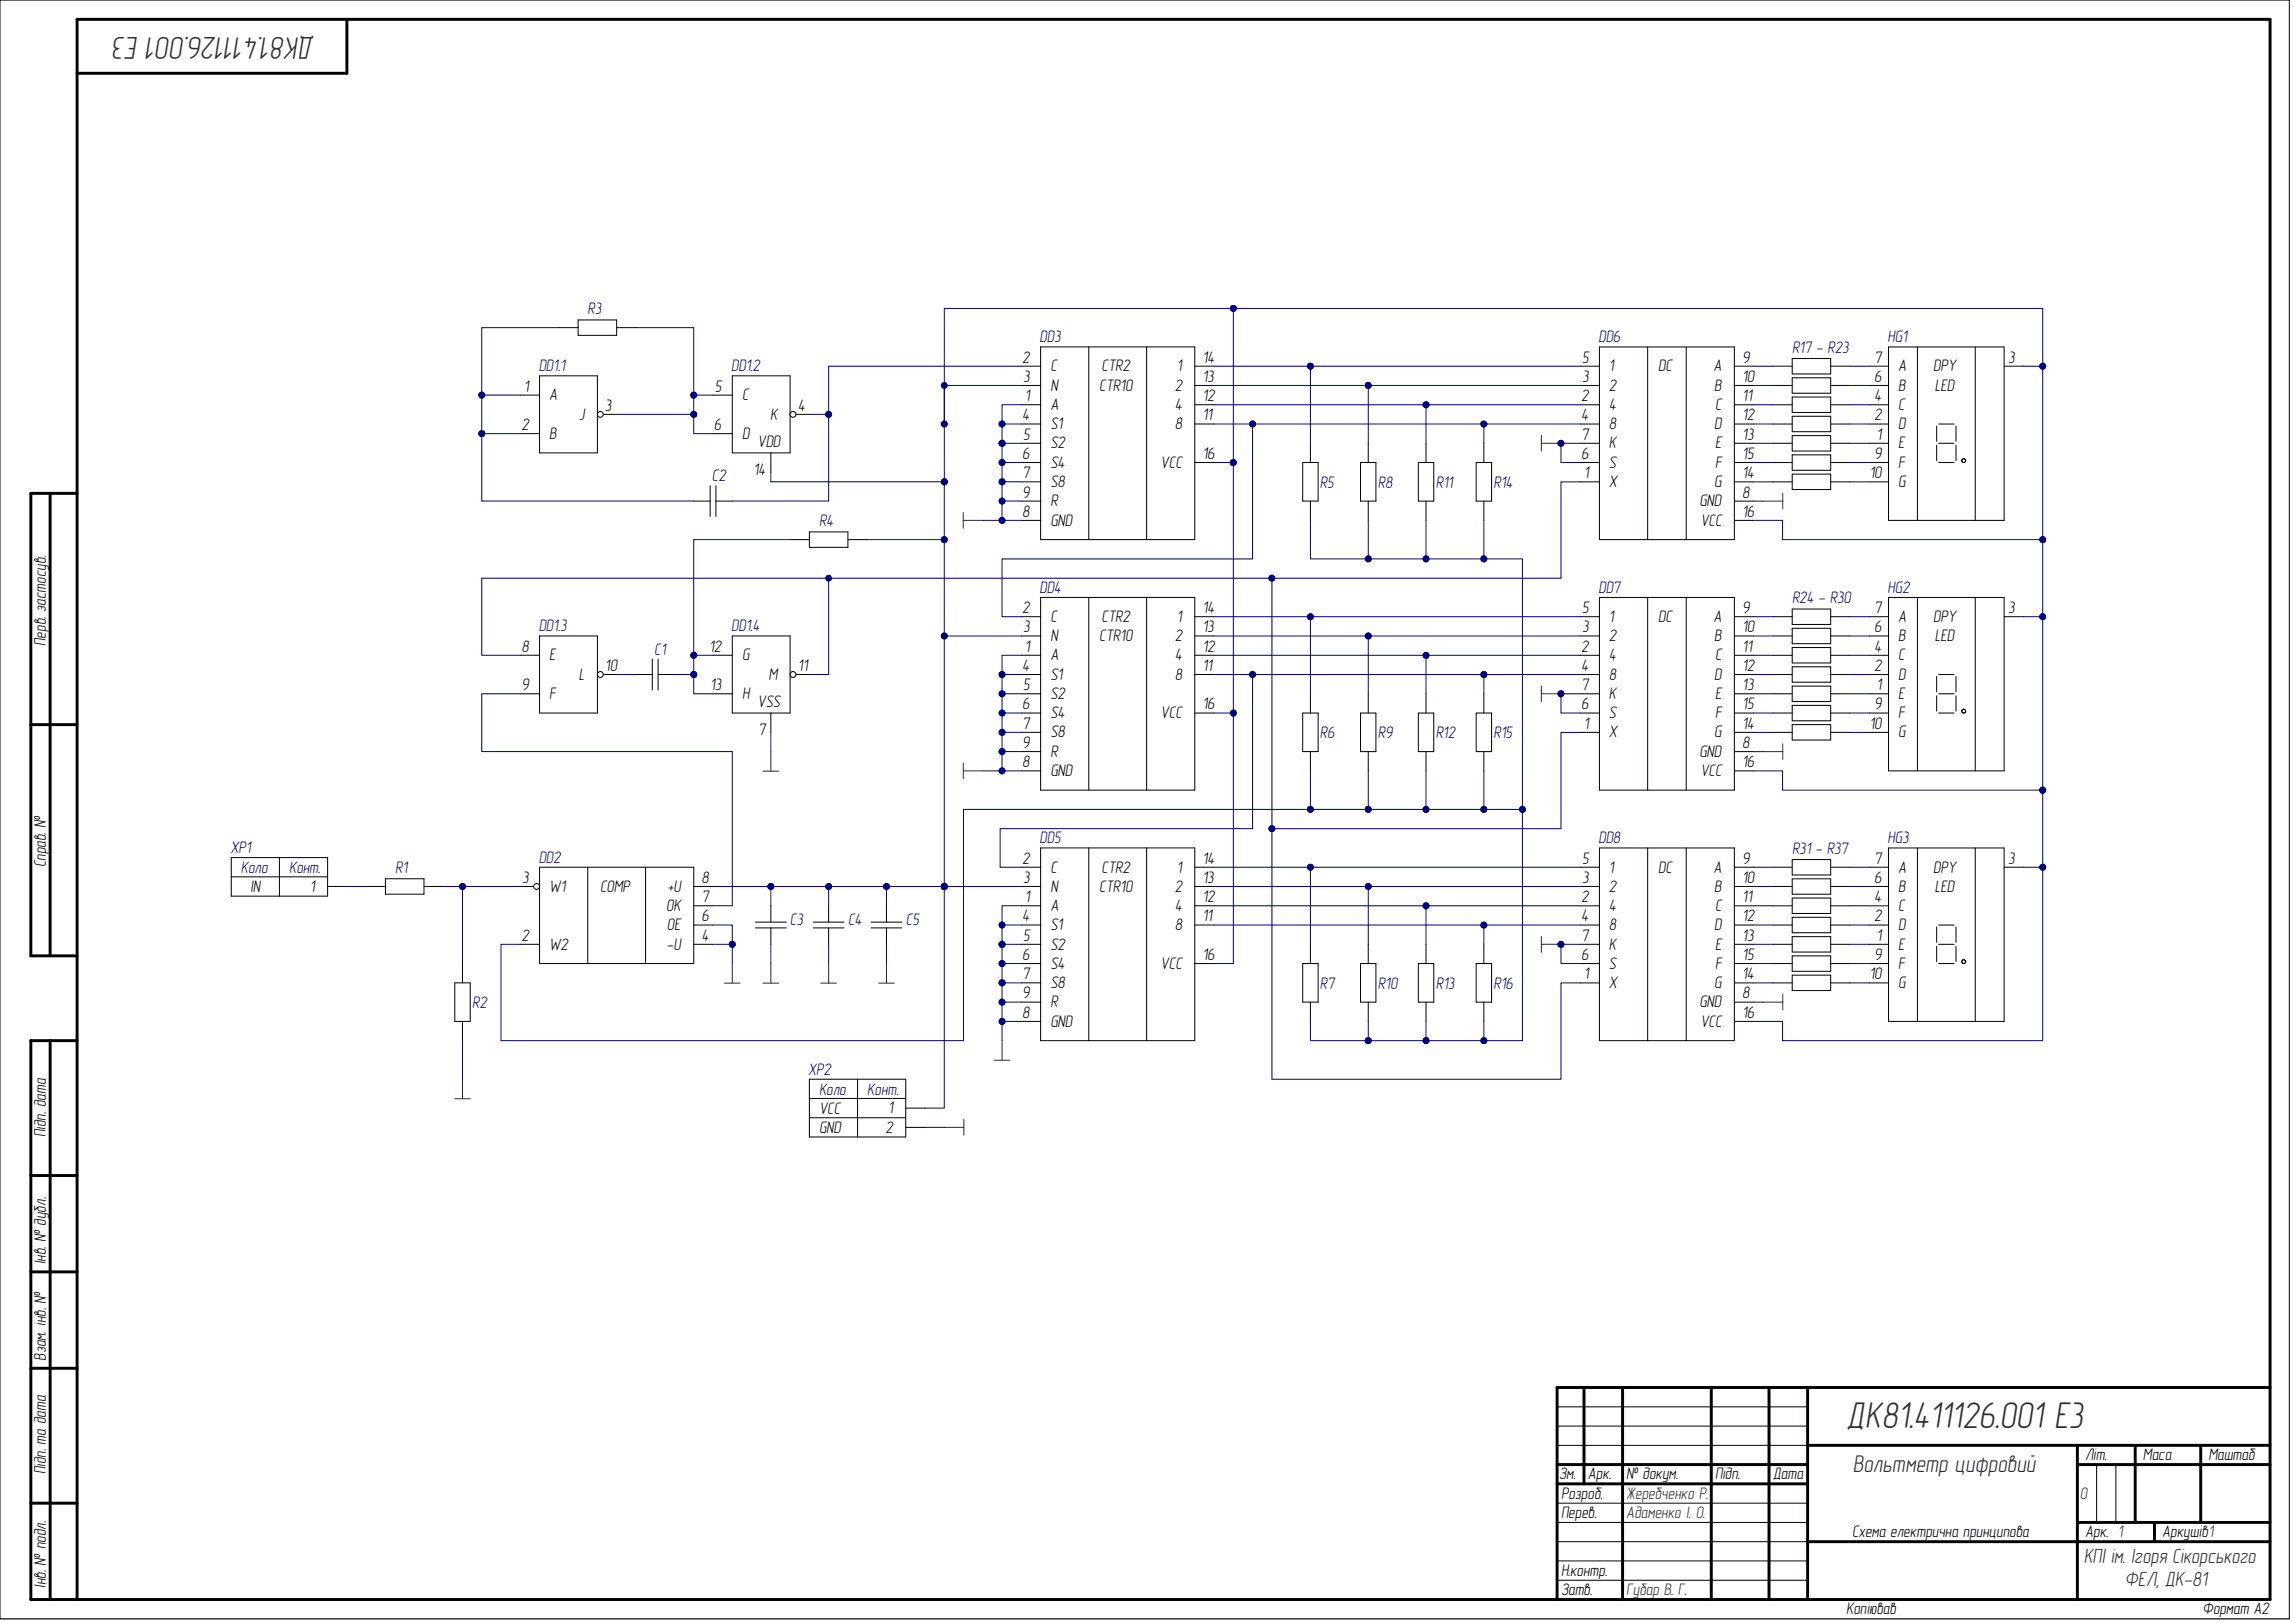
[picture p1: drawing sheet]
<svg xmlns="http://www.w3.org/2000/svg" width="594mm" height="420mm" viewBox="0 0 594 420" stroke-linecap="round" stroke-linejoin="round" font-family="sans-serif">
<defs><g id="words">
<text font-size="9.7" fill="#303030" x="477.8" y="369.6">ДК81.411126.001 Е3</text>
<text font-size="8.3" fill="#303030" x="81.5" y="9.5" transform="rotate(-180 81.5 9.5)">ДК81.411126.001 Е3</text>
<text font-size="6.3" fill="#303030" x="479.5" y="381.1">Вольтметр цифровий</text>
<g font-size="5.4" fill="#303030">
<text x="539.3" y="404.7">КПІ ім. Ігоря Сікорського</text>
<text x="549.9" y="410.7">ФЕЛ, ДК-81</text>
</g>
<g font-size="4.4" fill="#000080">
<text x="152.1" y="81.3">R3</text>
<text x="269.1" y="88.6">DD3</text>
<text x="413.7" y="88.6">DD6</text>
<text x="488.6" y="88.6">HG1</text>
<text x="463.8" y="91.4">R17 - R23</text>
<text x="139.4" y="96.1">DD1.1</text>
<text x="189.3" y="96.1">DD1.2</text>
<text x="184.3" y="124.5">C2</text>
<text x="341.6" y="126.3">R5</text>
<text x="356.6" y="126.3">R8</text>
<text x="371.6" y="126.3">R11</text>
<text x="386.5" y="126.3">R14</text>
<text x="212" y="136.3">R4</text>
<text x="269.1" y="153.5">DD4</text>
<text x="413.7" y="153.5">DD7</text>
<text x="488.6" y="153.5">HG2</text>
<text x="463.8" y="156.2">R24 - R30</text>
<text x="139.4" y="163.5">DD1.3</text>
<text x="189.3" y="163.5">DD1.4</text>
<text x="169.3" y="169.5">C1</text>
<text x="341.6" y="191.2">R6</text>
<text x="356.6" y="191.2">R9</text>
<text x="371.6" y="191.2">R12</text>
<text x="386.5" y="191.2">R15</text>
<text x="59.6" y="220.8">XP1</text>
<text x="269.1" y="218.4">DD5</text>
<text x="413.7" y="218.4">DD8</text>
<text x="463.8" y="221.1">R31 - R37</text>
<text x="488.6" y="218.4">HG3</text>
<text x="62.3" y="226">Коло</text>
<text x="74.8" y="226">Конт.</text>
<text x="102.3" y="226">R1</text>
<text x="139.4" y="223.3">DD2</text>
<text x="204.5" y="239.6">C3</text>
<text x="219.5" y="239.6">C4</text>
<text x="234.4" y="239.6">C5</text>
<text x="341.6" y="255.9">R7</text>
<text x="356.6" y="255.9">R10</text>
<text x="371.6" y="255.9">R13</text>
<text x="386.5" y="255.9">R16</text>
<text x="122.2" y="261">R2</text>
<text x="209.2" y="278.2">XP2</text>
<text x="212" y="283.4">Коло</text>
<text x="224.5" y="283.4">Конт.</text>
</g>
<g font-size="4.4">
<text x="264.6" y="93.8">2</text>
<text x="311.2" y="93.8">14</text>
<text x="409.5" y="93.8">5</text>
<text x="450.9" y="93.8">9</text>
<text x="485.1" y="93.8">7</text>
<text x="519.7" y="93.8">3</text>
<text x="135.5" y="101.4">1</text>
<text x="185" y="101.4">5</text>
<text x="264.8" y="98.8">3</text>
<text x="271.8" y="101.1">N</text>
<text x="271.8" y="96.1">C</text>
<text x="284.5" y="101.1">CTR10</text>
<text x="285.1" y="96.1">CTR2</text>
<text x="304" y="101.1">2</text>
<text x="304.6" y="96.1">1</text>
<text x="311.2" y="98.8">13</text>
<text x="409.5" y="98.8">3</text>
<text x="416.4" y="101.1">2</text>
<text x="416.4" y="96.1">1</text>
<text x="429.2" y="96.1">DC</text>
<text x="443.5" y="96.1">A</text>
<text x="443.6" y="101.1">B</text>
<text x="450.9" y="98.8">10</text>
<text x="485.1" y="98.8">6</text>
<text x="491.3" y="96.1">A</text>
<text x="491.3" y="101.1">B</text>
<text x="500.4" y="96.1">DPY</text>
<text x="500.8" y="101.1">LED</text>
<text x="142.1" y="103.6">A</text>
<text x="156.6" y="106.4">3</text>
<text x="192" y="103.6">C</text>
<text x="206.5" y="106.4">4</text>
<text x="265.3" y="103.8">1</text>
<text x="271.8" y="106.1">A</text>
<text x="304" y="106.1">4</text>
<text x="311.2" y="103.8">12</text>
<text x="409.3" y="103.8">2</text>
<text x="416.4" y="106.1">4</text>
<text x="443.9" y="106.1">C</text>
<text x="450.9" y="103.8">11</text>
<text x="485.1" y="103.8">4</text>
<text x="491.3" y="106.1">C</text>
<text x="135" y="111.3">2</text>
<text x="142.1" y="113.6">B</text>
<text x="149.8" y="108.6">J</text>
<text x="184.8" y="111.3">6</text>
<text x="192" y="113.6">D</text>
<text x="199.3" y="108.6">K</text>
<text x="264.6" y="108.8">4</text>
<text x="264.8" y="113.8">5</text>
<text x="271.8" y="111.1">S1</text>
<text x="304" y="111.1">8</text>
<text x="311.2" y="108.8">11</text>
<text x="409.3" y="113.8">7</text>
<text x="409.3" y="108.8">4</text>
<text x="416.4" y="111.1">8</text>
<text x="443.6" y="111.1">D</text>
<text x="450.9" y="113.8">13</text>
<text x="450.9" y="108.8">12</text>
<text x="485.1" y="108.8">2</text>
<text x="485.7" y="113.8">1</text>
<text x="491.3" y="111.1">D</text>
<text x="196.1" y="115.8">VDD</text>
<text x="264.6" y="118.8">6</text>
<text x="271.8" y="116.1">S2</text>
<text x="311.2" y="118.8">16</text>
<text x="409.3" y="118.8">6</text>
<text x="416.4" y="116.1">K</text>
<text x="443.9" y="116.1">E</text>
<text x="450.9" y="118.8">15</text>
<text x="485.1" y="118.8">9</text>
<text x="491.3" y="116.1">E</text>
<text x="195" y="122.9">14</text>
<text x="264.6" y="123.8">7</text>
<text x="271.8" y="121">S4</text>
<text x="300.4" y="121">VCC</text>
<text x="409.9" y="123.8">1</text>
<text x="416.4" y="121">S</text>
<text x="443.9" y="121">F</text>
<text x="450.9" y="123.8">14</text>
<text x="483.8" y="123.8">10</text>
<text x="491.3" y="121">F</text>
<text x="264.6" y="128.8">9</text>
<text x="271.8" y="126">S8</text>
<text x="271.8" y="131.1">R</text>
<text x="416.4" y="126">X</text>
<text x="439.8" y="131.1">GND</text>
<text x="443.6" y="126">G</text>
<text x="450.9" y="128.8">8</text>
<text x="491.3" y="126">G</text>
<text x="264.6" y="133.8">8</text>
<text x="271.8" y="136.1">GND</text>
<text x="440.1" y="136.1">VCC</text>
<text x="450.9" y="133.8">16</text>
<text x="264.6" y="158.7">2</text>
<text x="271.8" y="161">C</text>
<text x="285.1" y="161">CTR2</text>
<text x="304.6" y="161">1</text>
<text x="311.2" y="158.7">14</text>
<text x="409.5" y="158.7">5</text>
<text x="416.4" y="161">1</text>
<text x="429.2" y="161">DC</text>
<text x="443.5" y="161">A</text>
<text x="450.9" y="158.7">9</text>
<text x="485.1" y="158.7">7</text>
<text x="491.3" y="161">A</text>
<text x="500.4" y="161">DPY</text>
<text x="519.7" y="158.7">3</text>
<text x="11.8" y="167.2" transform="rotate(-90 11.8 167.2)">Перв. застосув.</text>
<text x="264.8" y="163.7">3</text>
<text x="271.8" y="166">N</text>
<text x="284.5" y="166">CTR10</text>
<text x="304" y="166">2</text>
<text x="311.2" y="163.7">13</text>
<text x="409.5" y="163.7">3</text>
<text x="416.4" y="166">2</text>
<text x="443.6" y="166">B</text>
<text x="450.9" y="163.7">10</text>
<text x="485.1" y="163.7">6</text>
<text x="491.3" y="166">B</text>
<text x="500.8" y="166">LED</text>
<text x="135" y="168.7">8</text>
<text x="142.1" y="171">E</text>
<text x="156.6" y="173.7">10</text>
<text x="183.5" y="168.7">12</text>
<text x="192" y="171">G</text>
<text x="206.5" y="173.7">11</text>
<text x="264.6" y="173.7">4</text>
<text x="265.3" y="168.7">1</text>
<text x="271.8" y="171">A</text>
<text x="304" y="171">4</text>
<text x="311.2" y="168.7">12</text>
<text x="311.2" y="173.7">11</text>
<text x="409.3" y="173.7">4</text>
<text x="409.3" y="168.7">2</text>
<text x="416.4" y="171">4</text>
<text x="443.9" y="171">C</text>
<text x="450.9" y="173.7">12</text>
<text x="450.9" y="168.7">11</text>
<text x="485.1" y="168.7">4</text>
<text x="485.1" y="173.7">2</text>
<text x="491.3" y="171">C</text>
<text x="135" y="178.7">9</text>
<text x="149.8" y="176">L</text>
<text x="183.8" y="178.7">13</text>
<text x="198.9" y="176">M</text>
<text x="264.8" y="178.7">5</text>
<text x="271.8" y="176">S1</text>
<text x="304" y="176">8</text>
<text x="409.3" y="178.7">7</text>
<text x="416.4" y="176">8</text>
<text x="443.6" y="176">D</text>
<text x="450.9" y="178.7">13</text>
<text x="485.7" y="178.7">1</text>
<text x="491.3" y="176">D</text>
<text x="142.1" y="180.9">F</text>
<text x="192" y="180.9">H</text>
<text x="196.1" y="183.1">VSS</text>
<text x="264.6" y="183.6">6</text>
<text x="271.8" y="180.9">S2</text>
<text x="271.8" y="185.9">S4</text>
<text x="300.4" y="185.9">VCC</text>
<text x="311.2" y="183.6">16</text>
<text x="409.3" y="183.6">6</text>
<text x="416.4" y="185.9">S</text>
<text x="416.4" y="180.9">K</text>
<text x="443.9" y="185.9">F</text>
<text x="443.9" y="180.9">E</text>
<text x="450.9" y="183.6">15</text>
<text x="485.1" y="183.6">9</text>
<text x="491.3" y="180.9">E</text>
<text x="491.3" y="185.9">F</text>
<text x="196.3" y="190.2">7</text>
<text x="264.6" y="188.6">7</text>
<text x="271.8" y="190.9">S8</text>
<text x="409.9" y="188.6">1</text>
<text x="416.4" y="190.9">X</text>
<text x="443.6" y="190.9">G</text>
<text x="450.9" y="188.6">14</text>
<text x="483.8" y="188.6">10</text>
<text x="491.3" y="190.9">G</text>
<text x="264.6" y="193.6">9</text>
<text x="271.8" y="195.9">R</text>
<text x="439.8" y="195.9">GND</text>
<text x="450.9" y="193.6">8</text>
<text x="264.6" y="198.6">8</text>
<text x="271.8" y="200.9">GND</text>
<text x="440.1" y="200.9">VCC</text>
<text x="450.9" y="198.6">16</text>
<text x="11.8" y="224.5" transform="rotate(-90 11.8 224.5)">Справ. №</text>
<text x="264.6" y="223.6">2</text>
<text x="271.8" y="225.9">C</text>
<text x="285.1" y="225.9">CTR2</text>
<text x="304.6" y="225.9">1</text>
<text x="311.2" y="223.6">14</text>
<text x="409.5" y="223.6">5</text>
<text x="416.4" y="225.9">1</text>
<text x="429.2" y="225.9">DC</text>
<text x="443.5" y="225.9">A</text>
<text x="450.9" y="223.6">9</text>
<text x="485.1" y="223.6">7</text>
<text x="491.3" y="225.9">A</text>
<text x="500.4" y="225.9">DPY</text>
<text x="519.7" y="223.6">3</text>
<text x="64.9" y="231">IN</text>
<text x="80.2" y="230.9">1</text>
<text x="135.1" y="228.6">3</text>
<text x="142.1" y="230.9">W1</text>
<text x="155.3" y="230.9">COMP</text>
<text x="172.9" y="230.9">+U</text>
<text x="181.6" y="228.6">8</text>
<text x="181.6" y="233.6">7</text>
<text x="264.8" y="228.6">3</text>
<text x="265.3" y="233.6">1</text>
<text x="271.8" y="230.9">N</text>
<text x="284.5" y="230.9">CTR10</text>
<text x="304" y="230.9">2</text>
<text x="311.2" y="228.6">13</text>
<text x="311.2" y="233.6">12</text>
<text x="409.3" y="233.6">2</text>
<text x="409.5" y="228.6">3</text>
<text x="416.4" y="230.9">2</text>
<text x="443.6" y="230.9">B</text>
<text x="450.9" y="233.6">11</text>
<text x="450.9" y="228.6">10</text>
<text x="485.1" y="228.6">6</text>
<text x="485.1" y="233.6">4</text>
<text x="491.3" y="230.9">B</text>
<text x="500.8" y="230.9">LED</text>
<text x="172.5" y="235.8">OK</text>
<text x="181.6" y="238.5">6</text>
<text x="264.6" y="238.5">4</text>
<text x="271.8" y="235.8">A</text>
<text x="304" y="235.8">4</text>
<text x="311.2" y="238.5">11</text>
<text x="409.3" y="238.5">4</text>
<text x="416.4" y="235.8">4</text>
<text x="443.9" y="235.8">C</text>
<text x="450.9" y="238.5">12</text>
<text x="485.1" y="238.5">2</text>
<text x="491.3" y="235.8">C</text>
<text x="135" y="243.5">2</text>
<text x="142.1" y="245.8">W2</text>
<text x="172.6" y="240.8">OE</text>
<text x="172.6" y="245.8">-U</text>
<text x="181.6" y="243.5">4</text>
<text x="264.8" y="243.5">5</text>
<text x="271.8" y="240.8">S1</text>
<text x="271.8" y="245.8">S2</text>
<text x="304" y="240.8">8</text>
<text x="409.3" y="243.5">7</text>
<text x="416.4" y="245.8">K</text>
<text x="416.4" y="240.8">8</text>
<text x="443.6" y="240.8">D</text>
<text x="443.9" y="245.8">E</text>
<text x="450.9" y="243.5">13</text>
<text x="485.7" y="243.5">1</text>
<text x="491.3" y="240.8">D</text>
<text x="491.3" y="245.8">E</text>
<text x="264.6" y="248.5">6</text>
<text x="271.8" y="250.8">S4</text>
<text x="300.4" y="250.8">VCC</text>
<text x="311.2" y="248.5">16</text>
<text x="409.3" y="248.5">6</text>
<text x="416.4" y="250.8">S</text>
<text x="443.9" y="250.8">F</text>
<text x="450.9" y="248.5">15</text>
<text x="485.1" y="248.5">9</text>
<text x="491.3" y="250.8">F</text>
<text x="264.6" y="253.5">7</text>
<text x="271.8" y="255.8">S8</text>
<text x="409.9" y="253.5">1</text>
<text x="416.4" y="255.8">X</text>
<text x="443.6" y="255.8">G</text>
<text x="450.9" y="253.5">14</text>
<text x="483.8" y="253.5">10</text>
<text x="491.3" y="255.8">G</text>
<text x="264.6" y="258.5">9</text>
<text x="264.6" y="263.5">8</text>
<text x="271.8" y="260.8">R</text>
<text x="439.8" y="260.8">GND</text>
<text x="450.9" y="258.5">8</text>
<text x="450.9" y="263.5">16</text>
<text x="271.8" y="265.7">GND</text>
<text x="440.1" y="265.7">VCC</text>
<text x="212" y="288.4">VCC</text>
<text x="212" y="293.4">GND</text>
<text x="229.2" y="293.2">2</text>
<text x="229.9" y="288.2">1</text>
<text x="11.8" y="294.3" transform="rotate(-90 11.8 294.3)">Підп. дата</text>
<text x="11.8" y="327.2" transform="rotate(-90 11.8 327.2)">Інв. № дубл.</text>
<text x="11.8" y="352.2" transform="rotate(-90 11.8 352.2)">Взам. інв. №</text>
<text x="11.8" y="381.6" transform="rotate(-90 11.8 381.6)">Підп. та дата</text>
<text x="403.5" y="383">Зм.</text>
<text x="410.9" y="383">Арк.</text>
<text x="420.9" y="383">№ докум.</text>
<text x="443.9" y="383">Підп.</text>
<text x="458.8" y="383">Дата</text>
<text x="539.6" y="378">Літ.</text>
<text x="554.6" y="378">Маса</text>
<text x="571.6" y="378">Маштаб</text>
<text x="404" y="388">Розроб.</text>
<text x="404" y="393">Перев.</text>
<text x="479.3" y="397.9">Схема електрична принципова</text>
<text x="539.6" y="397.9">Арк. 1</text>
<text x="559.6" y="397.9">Аркушів1</text>
<text x="404" y="407.9">Н.контр.</text>
<text x="11.8" y="411" transform="rotate(-90 11.8 411)">Інв. № подл.</text>
<text x="404" y="412.9">Затв.</text>
<text x="477.8" y="417.9">Копіював</text>
<text x="570" y="417.9">Формат А2</text>
</g>
<g font-size="4.4" fill="#303030">
<text x="420.9" y="388">Жеребченко Р.</text>
<text x="538.3" y="388">О</text>
<text x="420.9" y="393">Адаменко І. О.</text>
<text x="420.9" y="412.9">Губар В. Г.</text>
</g>
<text font-size=".5" x="10" y="414.2">ALTIUMGOSTBOM2.0 KEV</text>
</g></defs>
<g fill="none" stroke="#000" stroke-width=".26">
<path d="M0 0h592.5v419.1h-592.5zM144.6 84.8h5M149.6 82.8h10v4h-10zM159.6 84.8h5M458.9 94.8h5M463.9 92.8h9.9v4h-9.9zM473.8 94.8h5M337.2 119.7h4v10h-4zM339.2 114.8v4.9M352.1 119.7h4v10h-4zM354.1 114.8v4.9M367.1 119.7h4v10h-4z"/>
<path d="M369.1 114.8v4.9M382.1 119.7h3.9v10h-3.9zM384 114.8v4.9M179.6 129.7h4.2M183.8 125.7v8M185.3 125.7v8M185.3 129.7h4.2M204.5 139.7h5M209.5 137.7h10v4h-10zM219.5 139.7h4.9M339.2 129.7v5M354.1 129.7v5"/>
<path d="M369.1 129.7v5M384 129.7v5M164.6 174.6h4.2M168.8 170.6v8M170.3 170.6v8M170.3 174.6h4.3M339.2 179.6v5M354.1 179.6v5M369.1 179.6v5M384 179.6v5M337.2 184.6h4v10h-4zM339.2 194.6v5"/>
<path d="M352.1 184.6h4v10h-4zM354.1 194.6v5M367.1 184.6h4v10h-4zM369.1 194.6v5M382.1 184.6h3.9v10h-3.9zM384 194.6v5M94.8 229.5h5M99.8 227.5h9.9v4h-9.9zM109.7 229.5h5M195.5 238.7h8M199.5 234.5v4.2M210.5 238.7h8"/>
<path d="M214.5 234.5v4.2M225.4 238.7h8M229.4 234.5v4.2M117.7 254.4h4v10h-4zM119.7 249.4v5M195.5 240.2h8M199.5 240.2v4.3M210.5 240.2h8M214.5 240.2v4.3M225.4 240.2h8M229.4 240.2v4.3M337.2 249.4h4v10h-4z"/>
<path d="M339.2 244.5v4.9M339.2 259.4v5M352.1 249.4h4v10h-4zM354.1 244.5v4.9M354.1 259.4v5M367.1 249.4h4v10h-4zM369.1 244.5v4.9M369.1 259.4v5M382.1 249.4h3.9v10h-3.9zM384 244.5v4.9M384 259.4v5M119.7 264.4v5"/>
<path d="M403 364.2h64.8M403 369.2h64.8M403 374.2h64.8M542.6 379.2v14.9M547.6 379.2v14.9M403 389.1h64.8M403 394.1h64.8M403 399.1h64.8M403 404.1h64.8M403 409.1h64.8"/>
</g>
<g fill="none" stroke="#000" stroke-width=".76">
<path d="M89.8 5v14h-69.8M13 127.7v119.7M20 127.7h-12v119.7h12M8 187.6h12M13 269.4v144.7M20 269.4h-12v144.7h579.5v-409.1h-567.5v409.1M8 304.3h12M8 329.3h12M8 354.2h12M410 359.2v24.9M420 359.2v54.9M442.9 359.2v54.9"/>
<path d="M457.9 359.2v54.9M467.8 359.2v54.9M587.5 359.2h-184.5v54.9M403 379.2h64.8M467.8 374.2h119.7M537.7 374.2v39.9M537.7 379.2h49.8M552.6 374.2v19.9M569.6 374.2v19.9M8 389.1h12M403 384.1h64.8M467.8 399.1h119.7"/>
<path d="M537.7 394.1h49.8M557.6 394.1v5"/>
</g>
<g fill="none" stroke="#800000" stroke-width=".26">
<path d="M398.9 112.7v4.1M398.9 114.8h5.1M197.5 199.6h4M199.5 194.6v5M187.5 254.5h4.1M189.5 249.4v5.1M197.5 254.5h4M199.5 249.4v5.1M212.4 254.5h4.1M214.5 249.4v5.1M227.4 254.5h4.1M229.4 249.4v5.1"/>
<path d="M119.7 279.4v5M117.7 284.4h4"/>
</g>
<circle cx="404" cy="114.8" r=".76" fill="#000080"/>
<circle cx="404" cy="114.8" r=".76" fill="none" stroke="#000080" stroke-width=".26"/>
<path d="M398.9 177.6v4M398.9 179.6h5.1" fill="none" stroke="#800000" stroke-width=".26"/>
<circle cx="404" cy="179.6" r=".76" fill="#000080"/>
<circle cx="404" cy="179.6" r=".76" fill="none" stroke="#000080" stroke-width=".26"/>
<path d="M398.9 242.4v4.1M398.9 244.5h5.1" fill="none" stroke="#800000" stroke-width=".26"/>
<circle cx="404" cy="244.5" r=".76" fill="#000080"/>
<circle cx="404" cy="244.5" r=".76" fill="none" stroke="#000080" stroke-width=".26"/>
<g fill="none" stroke="#000" stroke-width=".26">
<path d="M458.9 99.8h5M463.9 97.8h9.9v4h-9.9zM473.8 99.8h5M458.9 104.8h5M458.9 109.8h5M458.9 114.8h5M458.9 119.7h5M463.9 102.8h9.9v4h-9.9zM463.9 107.8h9.9v4h-9.9zM463.9 112.8h9.9v4h-9.9zM463.9 117.8h9.9v3.9h-9.9zM473.8 104.8h5"/>
<path d="M473.8 109.8h5M473.8 114.8h5M473.8 119.7h5M458.9 124.7h5M463.9 122.7h9.9v4h-9.9zM473.8 124.7h5M458.9 159.7h5M463.9 157.7h9.9v4h-9.9zM473.8 159.7h5M458.9 164.6h5M458.9 169.6h5M458.9 174.6h5"/>
<path d="M458.9 179.6h5M463.9 162.7h9.9v3.9h-9.9zM463.9 167.6h9.9v4h-9.9zM463.9 172.6h9.9v4h-9.9zM463.9 177.6h9.9v4h-9.9zM473.8 164.6h5M473.8 169.6h5M473.8 174.6h5M473.8 179.6h5M458.9 184.6h5M458.9 189.6h5M463.9 182.6h9.9v4h-9.9z"/>
<path d="M463.9 187.6h9.9v4h-9.9zM473.8 184.6h5M473.8 189.6h5M59.9 222h24.9v10h-24.9zM59.9 227h24.9M72.3 222v10M84.8 229.5h5M134.7 229.5h5M139.7 224.5h39.9v24.9h-39.9zM152.1 224.5v24.9M167.1 224.5v24.9M458.9 224.5h5"/>
<path d="M458.9 229.5h5M458.9 234.5h5M458.9 239.5h5M463.9 222.5h9.9v4h-9.9zM463.9 227.5h9.9v4h-9.9zM463.9 232.5h9.9v4h-9.9zM463.9 237.5h9.9v4h-9.9zM473.8 224.5h5M473.8 229.5h5M473.8 234.5h5M473.8 239.5h5M458.9 244.5h5"/>
<path d="M458.9 249.4h5M458.9 254.5h5M463.9 242.5h9.9v4h-9.9zM463.9 247.5h9.9v4h-9.9zM463.9 252.4h9.9v4h-9.9zM473.8 244.5h5M473.8 249.4h5M473.8 254.5h5M209.5 279.4h24.9v14.9h-24.9zM221.9 279.4v14.9M209.5 289.4h24.9M209.5 284.4h24.9"/>
<path d="M234.4 286.9h5M234.4 291.9h5"/>
</g>
<g fill="none" stroke="#800000" stroke-width=".26">
<path d="M249.3 132.7v4M249.3 134.7h5.1M456.4 129.7h5M461.4 127.7v4.1M249.3 197.5v4.1M249.3 199.6h5.1M456.4 194.6h5M461.4 192.6v4M456.4 259.4h5M461.4 257.4v4.1M257.3 274.5h4.1M259.4 269.4v5.1"/>
<path d="M244.4 291.9h5.1M249.5 289.8v4.1"/>
</g>
<circle cx="138.9" cy="229.5" r=".76" fill="#f8fcff"/>
<g fill="none" stroke="#000" stroke-width=".26">
<path d="M139.7 97.3h14.9v19.9h-14.9zM264.3 99.8h5M264.3 94.8h5M269.3 89.8h39.9v49.9h-39.9zM281.8 89.8v49.9M296.8 89.8v49.9M309.2 99.8h5M309.2 94.8h5M134.7 102.3h5M134.7 112.3h5M154.6 107.3h5M264.3 104.8h5"/>
<path d="M264.3 109.8h5M264.3 114.8h5M264.3 119.7h5M309.2 104.8h5M309.2 109.8h5M309.2 119.7h5M264.3 124.7h5M264.3 129.7h5M264.3 134.7h5M264.3 159.7h5M269.3 154.7h39.9v49.8h-39.9zM281.8 154.7v49.8"/>
<path d="M296.8 154.7v49.8M309.2 159.7h5M264.3 164.6h5M264.3 169.6h5M264.3 174.6h5M264.3 179.6h5M309.2 164.6h5M309.2 169.6h5M309.2 174.6h5M264.3 184.6h5M264.3 189.6h5M264.3 194.6h5"/>
<path d="M264.3 199.6h5M309.2 184.6h5M269.3 219.5h39.9v49.9h-39.9zM281.8 219.5v49.9M296.8 219.5v49.9M179.6 229.5h4.9M179.6 234.5h4.9M179.6 239.5h4.9M264.3 229.5h5M264.3 234.5h5M264.3 239.5h5M264.3 224.5h5"/>
<path d="M309.2 229.5h5M309.2 234.5h5M309.2 239.5h5M309.2 224.5h5M134.7 244.5h5M179.6 244.5h4.9M264.3 244.5h5M264.3 249.4h5M264.3 254.4h5M264.3 259.4h5M309.2 249.4h5M264.3 264.4h5"/>
<circle cx="138.9" cy="229.5" r=".76"/>
</g>
<circle cx="155.4" cy="107.3" r=".76" fill="#f8fcff"/>
<g fill="none" stroke="#000" stroke-width=".26">
<path d="M189.5 97.3h15v19.9h-15zM184.5 102.3h5M184.5 112.3h5M204.5 107.3h5"/>
<circle cx="155.4" cy="107.3" r=".76"/>
</g>
<circle cx="205.2" cy="107.3" r=".76" fill="#f8fcff"/>
<g fill="none" stroke="#000" stroke-width=".26">
<path d="M199.5 117.2v5M134.7 169.6h5M134.7 179.6h5M139.7 164.6h14.9v20h-14.9zM154.6 174.6h5"/>
<circle cx="205.2" cy="107.3" r=".76"/>
</g>
<circle cx="155.4" cy="174.6" r=".76" fill="#f8fcff"/>
<g fill="none" stroke="#000" stroke-width=".26">
<path d="M184.5 169.6h5M184.5 179.6h5M189.5 164.6h15v20h-15zM204.5 174.6h5"/>
<circle cx="155.4" cy="174.6" r=".76"/>
</g>
<circle cx="205.2" cy="174.6" r=".76" fill="#f8fcff"/>
<g fill="none" stroke="#000" stroke-width=".26">
<path d="M409 99.8h5M409 94.8h5M414 89.8h34.9v49.9h-34.9zM426.4 89.8v49.9M436.4 89.8v49.9M448.9 99.8h5M448.9 94.8h5M483.8 99.8h5M483.8 94.8h5M488.8 89.8h29.9v44.9h-29.9zM496.3 89.8v44.9M511.2 89.8v44.9"/>
<path d="M518.7 94.8h5M409 119.7h5M409 114.8h5M409 109.8h5M409 104.8h5M448.9 119.7h5M448.9 114.8h5M448.9 109.8h5M448.9 104.8h5M483.8 119.7h5M483.8 114.8h5M483.8 109.8h5"/>
<path d="M483.8 104.8h5M501.2 110.3v3.9M501.2 115.3v4M501.7 119.7h4M501.7 114.8h4M501.7 109.8h4M506.2 110.3v3.9M506.2 115.3v4M409 124.7h5M448.9 124.7h5M448.9 129.7h5M448.9 134.7h5"/>
<path d="M483.8 124.7h5M409 159.7h5M414 154.7h34.9v49.8h-34.9zM426.4 154.7v49.8M436.4 154.7v49.8M448.9 159.7h5M483.8 159.7h5M488.8 154.7h29.9v44.9h-29.9zM496.3 154.7v44.9M511.2 154.7v44.9M518.7 159.7h5M409 179.6h5"/>
<path d="M409 174.6h5M409 169.6h5M409 164.6h5M448.9 179.6h5M448.9 174.6h5M448.9 169.6h5M448.9 164.6h5M483.8 179.6h5M483.8 174.6h5M483.8 169.6h5M483.8 164.6h5M501.2 175.1v4"/>
<path d="M501.7 179.6h4M501.7 174.6h4M506.2 175.1v4M199.5 184.6v5M409 189.6h5M409 184.6h5M448.9 189.6h5M448.9 184.6h5M448.9 194.6h5M448.9 199.6h5M483.8 189.6h5M483.8 184.6h5"/>
<path d="M501.2 180.1v4M501.7 184.6h4M506.2 180.1v4M414 219.5h34.9v49.9h-34.9zM426.4 219.5v49.9M436.4 219.5v49.9M488.8 219.5h29.9v44.9h-29.9zM496.3 219.5v44.9M511.2 219.5v44.9M409 239.5h5M409 234.5h5M409 229.5h5"/>
<path d="M409 224.5h5M448.9 239.5h5M448.9 234.5h5M448.9 229.5h5M448.9 224.5h5M483.8 239.5h5M483.8 234.5h5M483.8 229.5h5M483.8 224.5h5M501.2 240v4M501.7 239.5h4M506.2 240v4"/>
<path d="M518.7 224.5h5M409 254.5h5M409 249.4h5M409 244.5h5M448.9 254.5h5M448.9 249.4h5M448.9 244.5h5M448.9 259.4h5M483.8 254.5h5M483.8 249.4h5M483.8 244.5h5M501.2 245v4"/>
<path d="M501.7 249.4h4M501.7 244.5h4M506.2 245v4M448.9 264.4h5"/>
<circle cx="508.2" cy="119.2" r=".5"/>
<circle cx="508.2" cy="119.2" r=".49"/>
<circle cx="205.2" cy="174.6" r=".76"/>
<circle cx="508.2" cy="184.1" r=".5"/>
<circle cx="508.2" cy="184.1" r=".49"/>
<circle cx="508.2" cy="249" r=".5"/>
<circle cx="508.2" cy="249" r=".49"/>
</g>
<path d="M528.7 139.7v20" fill="none" stroke="#000080" stroke-width=".26"/>
<circle cx="528.7" cy="159.7" r=".76" fill="#000080"/>
<circle cx="528.7" cy="159.7" r=".76" fill="none" stroke="#000080" stroke-width=".26"/>
<circle cx="528.7" cy="139.7" r=".76" fill="#000080"/>
<g fill="none" stroke="#000080" stroke-width=".26">
<path d="M89.8 229.5h5M114.7 229.5h5v19.9"/>
<circle cx="528.7" cy="139.7" r=".76"/>
</g>
<circle cx="119.7" cy="229.5" r=".76" fill="#000080"/>
<g fill="none" stroke="#000080" stroke-width=".26">
<path d="M119.7 229.5h15"/>
<circle cx="119.7" cy="229.5" r=".76"/>
</g>
<circle cx="119.7" cy="229.5" r=".76" fill="#000080"/>
<g fill="none" stroke="#000080" stroke-width=".26">
<path d="M329.2 149.7h-204.5v19.9h10M134.7 179.6h-10v15h64.8v39.9h-5"/>
<circle cx="119.7" cy="229.5" r=".76"/>
</g>
<circle cx="329.2" cy="149.7" r=".76" fill="#000080"/>
<g fill="none" stroke="#000080" stroke-width=".26">
<path d="M124.7 112.3v17.4h54.9"/>
<circle cx="329.2" cy="149.7" r=".76"/>
</g>
<circle cx="124.7" cy="112.3" r=".76" fill="#000080"/>
<g fill="none" stroke="#000080" stroke-width=".26">
<path d="M124.7 102.3v10h10"/>
<circle cx="124.7" cy="112.3" r=".76"/>
</g>
<circle cx="124.7" cy="112.3" r=".76" fill="#000080"/>
<circle cx="124.7" cy="112.3" r=".76" fill="none" stroke="#000080" stroke-width=".26"/>
<circle cx="124.7" cy="102.3" r=".76" fill="#000080"/>
<g fill="none" stroke="#000080" stroke-width=".26">
<path d="M144.6 84.8h-19.9v17.5h10"/>
<circle cx="124.7" cy="102.3" r=".76"/>
</g>
<circle cx="124.7" cy="102.3" r=".76" fill="#000080"/>
<g fill="none" stroke="#000080" stroke-width=".26">
<path d="M339.2 209.5h-89.8v59.9h-119.7v-24.9h5"/>
<circle cx="124.7" cy="102.3" r=".76"/>
</g>
<circle cx="339.2" cy="209.5" r=".76" fill="#000080"/>
<g fill="none" stroke="#000080" stroke-width=".26">
<path d="M164.6 84.8h15v22.5h-20M159.6 174.6h5"/>
<circle cx="339.2" cy="209.5" r=".76"/>
</g>
<circle cx="179.6" cy="102.3" r=".76" fill="#000080"/>
<circle cx="179.6" cy="102.3" r=".76" fill="none" stroke="#000080" stroke-width=".26"/>
<circle cx="179.6" cy="107.3" r=".76" fill="#000080"/>
<g fill="none" stroke="#000080" stroke-width=".26">
<path d="M174.6 174.6h5v5h4.9"/>
<circle cx="179.6" cy="107.3" r=".76"/>
</g>
<circle cx="179.6" cy="174.6" r=".76" fill="#000080"/>
<g fill="none" stroke="#000080" stroke-width=".26">
<path d="M179.6 169.6h4.9"/>
<circle cx="179.6" cy="174.6" r=".76"/>
</g>
<circle cx="179.6" cy="169.6" r=".76" fill="#000080"/>
<g fill="none" stroke="#000080" stroke-width=".26">
<path d="M204.5 139.7h-24.9v34.9"/>
<circle cx="179.6" cy="169.6" r=".76"/>
</g>
<circle cx="179.6" cy="174.6" r=".76" fill="#000080"/>
<circle cx="179.6" cy="174.6" r=".76" fill="none" stroke="#000080" stroke-width=".26"/>
<circle cx="179.6" cy="169.6" r=".76" fill="#000080"/>
<g fill="none" stroke="#000080" stroke-width=".26">
<path d="M179.6 107.3v5h4.9"/>
<circle cx="179.6" cy="169.6" r=".76"/>
</g>
<circle cx="179.6" cy="107.3" r=".76" fill="#000080"/>
<g fill="none" stroke="#000080" stroke-width=".26">
<path d="M179.6 102.3h4.9"/>
<circle cx="179.6" cy="107.3" r=".76"/>
</g>
<circle cx="179.6" cy="102.3" r=".76" fill="#000080"/>
<g fill="none" stroke="#000080" stroke-width=".26">
<path d="M184.5 244.5h5"/>
<circle cx="179.6" cy="102.3" r=".76"/>
</g>
<circle cx="189.5" cy="244.5" r=".76" fill="#000080"/>
<g fill="none" stroke="#000080" stroke-width=".26">
<path d="M184.5 239.5h5v9.9"/>
<circle cx="189.5" cy="244.5" r=".76"/>
</g>
<circle cx="189.5" cy="244.5" r=".76" fill="#000080"/>
<g fill="none" stroke="#000080" stroke-width=".26">
<path d="M184.5 229.5h59.9"/>
<circle cx="189.5" cy="244.5" r=".76"/>
</g>
<circle cx="199.5" cy="229.5" r=".76" fill="#000080"/>
<circle cx="199.5" cy="229.5" r=".76" fill="none" stroke="#000080" stroke-width=".26"/>
<circle cx="214.5" cy="229.5" r=".76" fill="#000080"/>
<circle cx="214.5" cy="229.5" r=".76" fill="none" stroke="#000080" stroke-width=".26"/>
<circle cx="229.4" cy="229.5" r=".76" fill="#000080"/>
<circle cx="229.4" cy="229.5" r=".76" fill="none" stroke="#000080" stroke-width=".26"/>
<circle cx="244.4" cy="229.5" r=".76" fill="#000080"/>
<g fill="none" stroke="#000080" stroke-width=".26">
<path d="M264.3 94.8h-49.8v34.9h-25"/>
<circle cx="244.4" cy="229.5" r=".76"/>
</g>
<circle cx="214.5" cy="107.3" r=".76" fill="#000080"/>
<g fill="none" stroke="#000080" stroke-width=".26">
<path d="M199.5 122.2v2.5h44.9M199.5 189.6v5"/>
<circle cx="214.5" cy="107.3" r=".76"/>
</g>
<circle cx="244.4" cy="124.7" r=".76" fill="#000080"/>
<g fill="none" stroke="#000080" stroke-width=".26">
<path d="M214.5 149.7v24.9h-5"/>
<circle cx="244.4" cy="124.7" r=".76"/>
</g>
<circle cx="214.5" cy="149.7" r=".76" fill="#000080"/>
<g fill="none" stroke="#000080" stroke-width=".26">
<path d="M209.5 107.3h5"/>
<circle cx="214.5" cy="149.7" r=".76"/>
</g>
<circle cx="214.5" cy="107.3" r=".76" fill="#000080"/>
<g fill="none" stroke="#000080" stroke-width=".26">
<path d="M224.4 139.7h20"/>
<circle cx="214.5" cy="107.3" r=".76"/>
</g>
<circle cx="244.4" cy="139.7" r=".76" fill="#000080"/>
<g fill="none" stroke="#000080" stroke-width=".26">
<path d="M244.4 229.5v57.4h-5M239.4 291.9h5"/>
<circle cx="244.4" cy="139.7" r=".76"/>
</g>
<circle cx="244.4" cy="229.5" r=".76" fill="#000080"/>
<g fill="none" stroke="#000080" stroke-width=".26">
<path d="M244.4 124.7v-44.9h284.3v59.9h-67.3v-5h-7.5"/>
<circle cx="244.4" cy="229.5" r=".76"/>
</g>
<circle cx="528.7" cy="139.7" r=".76" fill="#000080"/>
<circle cx="528.7" cy="139.7" r=".76" fill="none" stroke="#000080" stroke-width=".26"/>
<circle cx="528.7" cy="94.8" r=".76" fill="#000080"/>
<circle cx="528.7" cy="94.8" r=".76" fill="none" stroke="#000080" stroke-width=".26"/>
<circle cx="319.2" cy="79.8" r=".76" fill="#000080"/>
<circle cx="319.2" cy="79.8" r=".76" fill="none" stroke="#000080" stroke-width=".26"/>
<circle cx="244.4" cy="109.8" r=".76" fill="#000080"/>
<circle cx="244.4" cy="109.8" r=".76" fill="none" stroke="#000080" stroke-width=".26"/>
<circle cx="244.4" cy="124.7" r=".76" fill="#000080"/>
<g fill="none" stroke="#000080" stroke-width=".26">
<path d="M244.4 229.5h19.9"/>
<circle cx="244.4" cy="124.7" r=".76"/>
</g>
<circle cx="244.4" cy="229.5" r=".76" fill="#000080"/>
<circle cx="244.4" cy="229.5" r=".76" fill="none" stroke="#000080" stroke-width=".26"/>
<circle cx="244.4" cy="229.5" r=".76" fill="#000080"/>
<g fill="none" stroke="#000080" stroke-width=".26">
<path d="M244.4 164.6h19.9"/>
<circle cx="244.4" cy="229.5" r=".76"/>
</g>
<circle cx="244.4" cy="164.6" r=".76" fill="#000080"/>
<g fill="none" stroke="#000080" stroke-width=".26">
<path d="M264.3 99.8h-19.9v10"/>
<circle cx="244.4" cy="164.6" r=".76"/>
</g>
<circle cx="244.4" cy="109.8" r=".76" fill="#000080"/>
<circle cx="244.4" cy="109.8" r=".76" fill="none" stroke="#000080" stroke-width=".26"/>
<circle cx="244.4" cy="99.8" r=".76" fill="#000080"/>
<g fill="none" stroke="#000080" stroke-width=".26">
<path d="M254.4 199.6h5"/>
<circle cx="244.4" cy="99.8" r=".76"/>
</g>
<circle cx="259.4" cy="199.6" r=".76" fill="#000080"/>
<g fill="none" stroke="#000080" stroke-width=".26">
<path d="M254.4 134.7h5"/>
<circle cx="259.4" cy="199.6" r=".76"/>
</g>
<circle cx="259.4" cy="134.7" r=".76" fill="#000080"/>
<g fill="none" stroke="#000080" stroke-width=".26">
<path d="M324.2 174.6v39.9h-65.3v10h5.4"/>
<circle cx="259.4" cy="134.7" r=".76"/>
</g>
<circle cx="324.2" cy="174.6" r=".76" fill="#000080"/>
<g fill="none" stroke="#000080" stroke-width=".26">
<path d="M264.3 259.4h-4.9v5h4.9"/>
<circle cx="324.2" cy="174.6" r=".76"/>
</g>
<circle cx="259.4" cy="259.4" r=".76" fill="#000080"/>
<circle cx="259.4" cy="259.4" r=".76" fill="none" stroke="#000080" stroke-width=".26"/>
<circle cx="259.4" cy="264.4" r=".76" fill="#000080"/>
<g fill="none" stroke="#000080" stroke-width=".26">
<path d="M259.4 254.4h4.9"/>
<circle cx="259.4" cy="264.4" r=".76"/>
</g>
<circle cx="259.4" cy="254.4" r=".76" fill="#000080"/>
<g fill="none" stroke="#000080" stroke-width=".26">
<path d="M264.3 249.4h-4.9v5"/>
<circle cx="259.4" cy="254.4" r=".76"/>
</g>
<circle cx="259.4" cy="249.4" r=".76" fill="#000080"/>
<circle cx="259.4" cy="249.4" r=".76" fill="none" stroke="#000080" stroke-width=".26"/>
<circle cx="259.4" cy="254.4" r=".76" fill="#000080"/>
<g fill="none" stroke="#000080" stroke-width=".26">
<path d="M259.4 244.5h4.9"/>
<circle cx="259.4" cy="254.4" r=".76"/>
</g>
<circle cx="259.4" cy="244.5" r=".76" fill="#000080"/>
<g fill="none" stroke="#000080" stroke-width=".26">
<path d="M264.3 239.5h-4.9v5"/>
<circle cx="259.4" cy="244.5" r=".76"/>
</g>
<circle cx="259.4" cy="239.5" r=".76" fill="#000080"/>
<circle cx="259.4" cy="239.5" r=".76" fill="none" stroke="#000080" stroke-width=".26"/>
<circle cx="259.4" cy="244.5" r=".76" fill="#000080"/>
<g fill="none" stroke="#000080" stroke-width=".26">
<path d="M264.3 234.5h-4.9v5"/>
<circle cx="259.4" cy="244.5" r=".76"/>
</g>
<circle cx="259.4" cy="239.5" r=".76" fill="#000080"/>
<g fill="none" stroke="#000080" stroke-width=".26">
<path d="M264.3 194.6h-4.9v5h4.9"/>
<circle cx="259.4" cy="239.5" r=".76"/>
</g>
<circle cx="259.4" cy="199.6" r=".76" fill="#000080"/>
<circle cx="259.4" cy="199.6" r=".76" fill="none" stroke="#000080" stroke-width=".26"/>
<circle cx="259.4" cy="194.6" r=".76" fill="#000080"/>
<g fill="none" stroke="#000080" stroke-width=".26">
<path d="M264.3 184.6h-4.9v5h4.9"/>
<circle cx="259.4" cy="194.6" r=".76"/>
</g>
<circle cx="259.4" cy="184.6" r=".76" fill="#000080"/>
<circle cx="259.4" cy="184.6" r=".76" fill="none" stroke="#000080" stroke-width=".26"/>
<circle cx="259.4" cy="189.6" r=".76" fill="#000080"/>
<g fill="none" stroke="#000080" stroke-width=".26">
<path d="M259.4 179.6h4.9"/>
<circle cx="259.4" cy="189.6" r=".76"/>
</g>
<circle cx="259.4" cy="179.6" r=".76" fill="#000080"/>
<g fill="none" stroke="#000080" stroke-width=".26">
<path d="M264.3 174.6h-4.9v10"/>
<circle cx="259.4" cy="179.6" r=".76"/>
</g>
<circle cx="259.4" cy="174.6" r=".76" fill="#000080"/>
<circle cx="259.4" cy="174.6" r=".76" fill="none" stroke="#000080" stroke-width=".26"/>
<circle cx="259.4" cy="179.6" r=".76" fill="#000080"/>
<circle cx="259.4" cy="179.6" r=".76" fill="none" stroke="#000080" stroke-width=".26"/>
<circle cx="259.4" cy="184.6" r=".76" fill="#000080"/>
<g fill="none" stroke="#000080" stroke-width=".26">
<path d="M264.3 169.6h-4.9v5"/>
<circle cx="259.4" cy="184.6" r=".76"/>
</g>
<circle cx="259.4" cy="174.6" r=".76" fill="#000080"/>
<g fill="none" stroke="#000080" stroke-width=".26">
<path d="M324.2 109.8v34.9h-64.8v15h4.9"/>
<circle cx="259.4" cy="174.6" r=".76"/>
</g>
<circle cx="324.2" cy="109.8" r=".76" fill="#000080"/>
<g fill="none" stroke="#000080" stroke-width=".26">
<path d="M264.3 129.7h-4.9v5h4.9"/>
<circle cx="324.2" cy="109.8" r=".76"/>
</g>
<circle cx="259.4" cy="134.7" r=".76" fill="#000080"/>
<circle cx="259.4" cy="134.7" r=".76" fill="none" stroke="#000080" stroke-width=".26"/>
<circle cx="259.4" cy="129.7" r=".76" fill="#000080"/>
<g fill="none" stroke="#000080" stroke-width=".26">
<path d="M264.3 119.7h-4.9v5h4.9"/>
<circle cx="259.4" cy="129.7" r=".76"/>
</g>
<circle cx="259.4" cy="119.7" r=".76" fill="#000080"/>
<circle cx="259.4" cy="119.7" r=".76" fill="none" stroke="#000080" stroke-width=".26"/>
<circle cx="259.4" cy="124.7" r=".76" fill="#000080"/>
<g fill="none" stroke="#000080" stroke-width=".26">
<path d="M259.4 114.8h4.9"/>
<circle cx="259.4" cy="124.7" r=".76"/>
</g>
<circle cx="259.4" cy="114.8" r=".76" fill="#000080"/>
<g fill="none" stroke="#000080" stroke-width=".26">
<path d="M264.3 109.8h-4.9v5"/>
<circle cx="259.4" cy="114.8" r=".76"/>
</g>
<circle cx="259.4" cy="109.8" r=".76" fill="#000080"/>
<circle cx="259.4" cy="109.8" r=".76" fill="none" stroke="#000080" stroke-width=".26"/>
<circle cx="259.4" cy="114.8" r=".76" fill="#000080"/>
<g fill="none" stroke="#000080" stroke-width=".26">
<path d="M264.3 104.8h-4.9v5"/>
<circle cx="259.4" cy="114.8" r=".76"/>
</g>
<circle cx="259.4" cy="109.8" r=".76" fill="#000080"/>
<g fill="none" stroke="#000080" stroke-width=".26">
<path d="M314.2 239.5h94.8"/>
<circle cx="259.4" cy="109.8" r=".76"/>
</g>
<circle cx="384" cy="239.5" r=".76" fill="#000080"/>
<g fill="none" stroke="#000080" stroke-width=".26">
<path d="M314.2 234.5h94.8"/>
<circle cx="384" cy="239.5" r=".76"/>
</g>
<circle cx="369.1" cy="234.5" r=".76" fill="#000080"/>
<g fill="none" stroke="#000080" stroke-width=".26">
<path d="M314.2 229.5h94.8"/>
<circle cx="369.1" cy="234.5" r=".76"/>
</g>
<circle cx="354.1" cy="229.5" r=".76" fill="#000080"/>
<g fill="none" stroke="#000080" stroke-width=".26">
<path d="M314.2 224.5h25"/>
<circle cx="354.1" cy="229.5" r=".76"/>
</g>
<circle cx="339.2" cy="224.5" r=".76" fill="#000080"/>
<g fill="none" stroke="#000080" stroke-width=".26">
<path d="M314.2 174.6h69.8v5"/>
<circle cx="339.2" cy="224.5" r=".76"/>
</g>
<circle cx="324.2" cy="174.6" r=".76" fill="#000080"/>
<circle cx="324.2" cy="174.6" r=".76" fill="none" stroke="#000080" stroke-width=".26"/>
<circle cx="384" cy="174.6" r=".76" fill="#000080"/>
<g fill="none" stroke="#000080" stroke-width=".26">
<path d="M314.2 169.6h54.9v10"/>
<circle cx="384" cy="174.6" r=".76"/>
</g>
<circle cx="369.1" cy="169.6" r=".76" fill="#000080"/>
<g fill="none" stroke="#000080" stroke-width=".26">
<path d="M314.2 164.6h39.9"/>
<circle cx="369.1" cy="169.6" r=".76"/>
</g>
<circle cx="354.1" cy="164.6" r=".76" fill="#000080"/>
<g fill="none" stroke="#000080" stroke-width=".26">
<path d="M314.2 159.7h25"/>
<circle cx="354.1" cy="164.6" r=".76"/>
</g>
<circle cx="339.2" cy="159.7" r=".76" fill="#000080"/>
<g fill="none" stroke="#000080" stroke-width=".26">
<path d="M314.2 109.8h94.8"/>
<circle cx="339.2" cy="159.7" r=".76"/>
</g>
<circle cx="324.2" cy="109.8" r=".76" fill="#000080"/>
<circle cx="324.2" cy="109.8" r=".76" fill="none" stroke="#000080" stroke-width=".26"/>
<circle cx="384" cy="109.8" r=".76" fill="#000080"/>
<g fill="none" stroke="#000080" stroke-width=".26">
<path d="M314.2 104.8h94.8"/>
<circle cx="384" cy="109.8" r=".76"/>
</g>
<circle cx="369.1" cy="104.8" r=".76" fill="#000080"/>
<g fill="none" stroke="#000080" stroke-width=".26">
<path d="M314.2 99.8h94.8"/>
<circle cx="369.1" cy="104.8" r=".76"/>
</g>
<circle cx="354.1" cy="99.8" r=".76" fill="#000080"/>
<g fill="none" stroke="#000080" stroke-width=".26">
<path d="M314.2 94.8h94.8"/>
<circle cx="354.1" cy="99.8" r=".76"/>
</g>
<circle cx="339.2" cy="94.8" r=".76" fill="#000080"/>
<g fill="none" stroke="#000080" stroke-width=".26">
<path d="M319.2 79.8v169.6h-5"/>
<circle cx="339.2" cy="94.8" r=".76"/>
</g>
<circle cx="319.2" cy="79.8" r=".76" fill="#000080"/>
<circle cx="319.2" cy="79.8" r=".76" fill="none" stroke="#000080" stroke-width=".26"/>
<circle cx="319.2" cy="119.7" r=".76" fill="#000080"/>
<circle cx="319.2" cy="119.7" r=".76" fill="none" stroke="#000080" stroke-width=".26"/>
<circle cx="319.2" cy="184.6" r=".76" fill="#000080"/>
<g fill="none" stroke="#000080" stroke-width=".26">
<path d="M314.2 184.6h5"/>
<circle cx="319.2" cy="184.6" r=".76"/>
</g>
<circle cx="319.2" cy="184.6" r=".76" fill="#000080"/>
<g fill="none" stroke="#000080" stroke-width=".26">
<path d="M314.2 119.7h5"/>
<circle cx="319.2" cy="184.6" r=".76"/>
</g>
<circle cx="319.2" cy="119.7" r=".76" fill="#000080"/>
<g fill="none" stroke="#000080" stroke-width=".26">
<path d="M409 189.6h-5v24.9h-74.8v64.9h74.8v-24.9h5"/>
<circle cx="319.2" cy="119.7" r=".76"/>
</g>
<circle cx="329.2" cy="214.5" r=".76" fill="#000080"/>
<g fill="none" stroke="#000080" stroke-width=".26">
<path d="M409 124.7h-5v25h-74.8v64.8"/>
<circle cx="329.2" cy="214.5" r=".76"/>
</g>
<circle cx="329.2" cy="214.5" r=".76" fill="#000080"/>
<circle cx="329.2" cy="214.5" r=".76" fill="none" stroke="#000080" stroke-width=".26"/>
<circle cx="329.2" cy="149.7" r=".76" fill="#000080"/>
<g fill="none" stroke="#000080" stroke-width=".26">
<path d="M354.1 134.7v10h39.9v124.7h-54.8v-5"/>
<circle cx="329.2" cy="149.7" r=".76"/>
</g>
<circle cx="354.1" cy="144.7" r=".76" fill="#000080"/>
<circle cx="354.1" cy="144.7" r=".76" fill="none" stroke="#000080" stroke-width=".26"/>
<circle cx="369.1" cy="144.7" r=".76" fill="#000080"/>
<circle cx="369.1" cy="144.7" r=".76" fill="none" stroke="#000080" stroke-width=".26"/>
<circle cx="384" cy="144.7" r=".76" fill="#000080"/>
<circle cx="384" cy="144.7" r=".76" fill="none" stroke="#000080" stroke-width=".26"/>
<circle cx="394" cy="209.5" r=".76" fill="#000080"/>
<circle cx="394" cy="209.5" r=".76" fill="none" stroke="#000080" stroke-width=".26"/>
<circle cx="384" cy="269.4" r=".76" fill="#000080"/>
<circle cx="384" cy="269.4" r=".76" fill="none" stroke="#000080" stroke-width=".26"/>
<circle cx="369.1" cy="269.4" r=".76" fill="#000080"/>
<circle cx="369.1" cy="269.4" r=".76" fill="none" stroke="#000080" stroke-width=".26"/>
<circle cx="354.1" cy="269.4" r=".76" fill="#000080"/>
<g fill="none" stroke="#000080" stroke-width=".26">
<path d="M409 224.5h-69.8v20"/>
<circle cx="354.1" cy="269.4" r=".76"/>
</g>
<circle cx="339.2" cy="224.5" r=".76" fill="#000080"/>
<g fill="none" stroke="#000080" stroke-width=".26">
<path d="M339.2 199.6v9.9h14.9"/>
<circle cx="339.2" cy="224.5" r=".76"/>
</g>
<circle cx="339.2" cy="209.5" r=".76" fill="#000080"/>
<circle cx="339.2" cy="209.5" r=".76" fill="none" stroke="#000080" stroke-width=".26"/>
<circle cx="354.1" cy="209.5" r=".76" fill="#000080"/>
<g fill="none" stroke="#000080" stroke-width=".26">
<path d="M409 159.7h-69.8v19.9"/>
<circle cx="354.1" cy="209.5" r=".76"/>
</g>
<circle cx="339.2" cy="159.7" r=".76" fill="#000080"/>
<g fill="none" stroke="#000080" stroke-width=".26">
<path d="M339.2 134.7v10h14.9"/>
<circle cx="339.2" cy="159.7" r=".76"/>
</g>
<circle cx="354.1" cy="144.7" r=".76" fill="#000080"/>
<g fill="none" stroke="#000080" stroke-width=".26">
<path d="M354.1 199.6v9.9h29.9"/>
<circle cx="354.1" cy="144.7" r=".76"/>
</g>
<circle cx="354.1" cy="209.5" r=".76" fill="#000080"/>
<circle cx="354.1" cy="209.5" r=".76" fill="none" stroke="#000080" stroke-width=".26"/>
<circle cx="369.1" cy="209.5" r=".76" fill="#000080"/>
<circle cx="369.1" cy="209.5" r=".76" fill="none" stroke="#000080" stroke-width=".26"/>
<circle cx="384" cy="209.5" r=".76" fill="#000080"/>
<g fill="none" stroke="#000080" stroke-width=".26">
<path d="M409 164.6h-54.9v15"/>
<circle cx="384" cy="209.5" r=".76"/>
</g>
<circle cx="354.1" cy="164.6" r=".76" fill="#000080"/>
<g fill="none" stroke="#000080" stroke-width=".26">
<path d="M369.1 169.6h39.9"/>
<circle cx="354.1" cy="164.6" r=".76"/>
</g>
<circle cx="369.1" cy="169.6" r=".76" fill="#000080"/>
<g fill="none" stroke="#000080" stroke-width=".26">
<path d="M384 199.6v9.9h10"/>
<circle cx="369.1" cy="169.6" r=".76"/>
</g>
<circle cx="384" cy="209.5" r=".76" fill="#000080"/>
<circle cx="384" cy="209.5" r=".76" fill="none" stroke="#000080" stroke-width=".26"/>
<circle cx="394" cy="209.5" r=".76" fill="#000080"/>
<g fill="none" stroke="#000080" stroke-width=".26">
<path d="M384 174.6h25"/>
<circle cx="394" cy="209.5" r=".76"/>
</g>
<circle cx="384" cy="174.6" r=".76" fill="#000080"/>
<g fill="none" stroke="#000080" stroke-width=".26">
<path d="M409 244.5h-5v4.9h5"/>
<circle cx="384" cy="174.6" r=".76"/>
</g>
<circle cx="404" cy="244.5" r=".76" fill="#000080"/>
<g fill="none" stroke="#000080" stroke-width=".26">
<path d="M409 179.6h-5v5h5"/>
<circle cx="404" cy="244.5" r=".76"/>
</g>
<circle cx="404" cy="179.6" r=".76" fill="#000080"/>
<g fill="none" stroke="#000080" stroke-width=".26">
<path d="M409 114.8h-5v4.9h5"/>
<circle cx="404" cy="179.6" r=".76"/>
</g>
<circle cx="404" cy="114.8" r=".76" fill="#000080"/>
<g fill="none" stroke="#000080" stroke-width=".26">
<path d="M453.9 99.8h5M453.9 94.8h5M453.9 119.7h5M453.9 114.8h5M453.9 109.8h5M453.9 104.8h5M453.9 124.7h5M453.9 159.7h5M453.9 179.6h5M453.9 174.6h5M453.9 169.6h5M453.9 164.6h5"/>
<path d="M453.9 189.6h5M453.9 184.6h5M453.9 239.5h5M453.9 234.5h5M453.9 229.5h5M453.9 224.5h5M528.7 224.5v44.9h-67.3v-5h-7.5M453.9 254.5h5M453.9 249.4h5M453.9 244.5h5"/>
<circle cx="404" cy="114.8" r=".76"/>
</g>
<circle cx="528.7" cy="224.5" r=".76" fill="#000080"/>
<g fill="none" stroke="#000080" stroke-width=".26">
<path d="M453.9 199.6h7.5v4.9h67.3M453.9 259.4h2.5"/>
<circle cx="528.7" cy="224.5" r=".76"/>
</g>
<circle cx="528.7" cy="204.5" r=".76" fill="#000080"/>
<g fill="none" stroke="#000080" stroke-width=".26">
<path d="M478.8 99.8h5M478.8 94.8h5M478.8 114.8h5M478.8 109.8h5M478.8 119.7h5M478.8 104.8h5M453.9 129.7h2.5M478.8 124.7h5M478.8 159.7h5M478.8 179.6h5M478.8 174.6h5M478.8 164.6h5"/>
<path d="M478.8 169.6h5M453.9 194.6h2.5M478.8 189.6h5M478.8 184.6h5M528.7 204.5v20h-5M478.8 229.5h5M478.8 239.5h5M478.8 234.5h5M478.8 224.5h5M478.8 244.5h5M478.8 254.5h5M478.8 249.4h5"/>
<circle cx="528.7" cy="204.5" r=".76"/>
</g>
<circle cx="528.7" cy="224.5" r=".76" fill="#000080"/>
<circle cx="528.7" cy="224.5" r=".76" fill="none" stroke="#000080" stroke-width=".26"/>
<circle cx="528.7" cy="204.5" r=".76" fill="#000080"/>
<g fill="none" stroke="#000080" stroke-width=".26">
<path d="M523.7 159.7h5v44.8"/>
<circle cx="528.7" cy="204.5" r=".76"/>
</g>
<circle cx="528.7" cy="159.7" r=".76" fill="#000080"/>
<circle cx="528.7" cy="159.7" r=".76" fill="none" stroke="#000080" stroke-width=".26"/>
<circle cx="528.7" cy="204.5" r=".76" fill="#000080"/>
<g fill="none" stroke="#000080" stroke-width=".26">
<path d="M523.7 94.8h5"/>
<circle cx="528.7" cy="204.5" r=".76"/>
</g>
<circle cx="528.7" cy="94.8" r=".76" fill="#000080"/>
<g fill="none" stroke="#000080" stroke-width=".26">
<path d="M199.5 229.5v5M199.5 244.5v4.9M119.7 269.4v10"/>
<circle cx="528.7" cy="94.8" r=".76"/>
</g>
<circle cx="199.5" cy="229.5" r=".76" fill="#000080"/>
<g fill="none" stroke="#000080" stroke-width=".26">
<path d="M214.5 229.5v5M214.5 244.5v4.9"/>
<circle cx="199.5" cy="229.5" r=".76"/>
</g>
<circle cx="214.5" cy="229.5" r=".76" fill="#000080"/>
<g fill="none" stroke="#000080" stroke-width=".26">
<path d="M229.4 229.5v5M229.4 244.5v4.9"/>
<circle cx="214.5" cy="229.5" r=".76"/>
</g>
<circle cx="229.4" cy="229.5" r=".76" fill="#000080"/>
<g fill="none" stroke="#000080" stroke-width=".26">
<path d="M244.4 124.7v104.8"/>
<circle cx="229.4" cy="229.5" r=".76"/>
</g>
<circle cx="244.4" cy="124.7" r=".76" fill="#000080"/>
<circle cx="244.4" cy="124.7" r=".76" fill="none" stroke="#000080" stroke-width=".26"/>
<circle cx="244.4" cy="139.7" r=".76" fill="#000080"/>
<circle cx="244.4" cy="139.7" r=".76" fill="none" stroke="#000080" stroke-width=".26"/>
<circle cx="244.4" cy="164.6" r=".76" fill="#000080"/>
<circle cx="244.4" cy="164.6" r=".76" fill="none" stroke="#000080" stroke-width=".26"/>
<circle cx="244.4" cy="229.5" r=".76" fill="#000080"/>
<g fill="none" stroke="#000080" stroke-width=".26">
<path d="M259.4 264.4v5"/>
<circle cx="244.4" cy="229.5" r=".76"/>
</g>
<circle cx="259.4" cy="264.4" r=".76" fill="#000080"/>
<g fill="none" stroke="#000080" stroke-width=".26">
<path d="M259.4 254.4v5"/>
<circle cx="259.4" cy="264.4" r=".76"/>
</g>
<circle cx="259.4" cy="254.4" r=".76" fill="#000080"/>
<circle cx="259.4" cy="254.4" r=".76" fill="none" stroke="#000080" stroke-width=".26"/>
<circle cx="259.4" cy="259.4" r=".76" fill="#000080"/>
<g fill="none" stroke="#000080" stroke-width=".26">
<path d="M259.4 244.5v4.9"/>
<circle cx="259.4" cy="259.4" r=".76"/>
</g>
<circle cx="259.4" cy="244.5" r=".76" fill="#000080"/>
<circle cx="259.4" cy="244.5" r=".76" fill="none" stroke="#000080" stroke-width=".26"/>
<circle cx="259.4" cy="249.4" r=".76" fill="#000080"/>
<g fill="none" stroke="#000080" stroke-width=".26">
<path d="M259.4 189.6v5"/>
<circle cx="259.4" cy="249.4" r=".76"/>
</g>
<circle cx="259.4" cy="189.6" r=".76" fill="#000080"/>
<circle cx="259.4" cy="189.6" r=".76" fill="none" stroke="#000080" stroke-width=".26"/>
<circle cx="259.4" cy="194.6" r=".76" fill="#000080"/>
<g fill="none" stroke="#000080" stroke-width=".26">
<path d="M259.4 124.7v5"/>
<circle cx="259.4" cy="194.6" r=".76"/>
</g>
<circle cx="259.4" cy="124.7" r=".76" fill="#000080"/>
<circle cx="259.4" cy="124.7" r=".76" fill="none" stroke="#000080" stroke-width=".26"/>
<circle cx="259.4" cy="129.7" r=".76" fill="#000080"/>
<g fill="none" stroke="#000080" stroke-width=".26">
<path d="M259.4 114.8v4.9"/>
<circle cx="259.4" cy="129.7" r=".76"/>
</g>
<circle cx="259.4" cy="114.8" r=".76" fill="#000080"/>
<circle cx="259.4" cy="114.8" r=".76" fill="none" stroke="#000080" stroke-width=".26"/>
<circle cx="259.4" cy="119.7" r=".76" fill="#000080"/>
<g fill="none" stroke="#000080" stroke-width=".26">
<path d="M339.2 94.8v20"/>
<circle cx="259.4" cy="119.7" r=".76"/>
</g>
<circle cx="339.2" cy="94.8" r=".76" fill="#000080"/>
<g fill="none" stroke="#000080" stroke-width=".26">
<path d="M354.1 99.8v15"/>
<circle cx="339.2" cy="94.8" r=".76"/>
</g>
<circle cx="354.1" cy="99.8" r=".76" fill="#000080"/>
<g fill="none" stroke="#000080" stroke-width=".26">
<path d="M354.1 264.4v5"/>
<circle cx="354.1" cy="99.8" r=".76"/>
</g>
<circle cx="354.1" cy="269.4" r=".76" fill="#000080"/>
<g fill="none" stroke="#000080" stroke-width=".26">
<path d="M354.1 229.5v15"/>
<circle cx="354.1" cy="269.4" r=".76"/>
</g>
<circle cx="354.1" cy="229.5" r=".76" fill="#000080"/>
<g fill="none" stroke="#000080" stroke-width=".26">
<path d="M369.1 264.4v5"/>
<circle cx="354.1" cy="229.5" r=".76"/>
</g>
<circle cx="369.1" cy="269.4" r=".76" fill="#000080"/>
<g fill="none" stroke="#000080" stroke-width=".26">
<path d="M369.1 234.5v10"/>
<circle cx="369.1" cy="269.4" r=".76"/>
</g>
<circle cx="369.1" cy="234.5" r=".76" fill="#000080"/>
<g fill="none" stroke="#000080" stroke-width=".26">
<path d="M369.1 199.6v9.9"/>
<circle cx="369.1" cy="234.5" r=".76"/>
</g>
<circle cx="369.1" cy="209.5" r=".76" fill="#000080"/>
<g fill="none" stroke="#000080" stroke-width=".26">
<path d="M369.1 134.7v10"/>
<circle cx="369.1" cy="209.5" r=".76"/>
</g>
<circle cx="369.1" cy="144.7" r=".76" fill="#000080"/>
<g fill="none" stroke="#000080" stroke-width=".26">
<path d="M369.1 104.8v10"/>
<circle cx="369.1" cy="144.7" r=".76"/>
</g>
<circle cx="369.1" cy="104.8" r=".76" fill="#000080"/>
<g fill="none" stroke="#000080" stroke-width=".26">
<path d="M384 264.4v5"/>
<circle cx="369.1" cy="104.8" r=".76"/>
</g>
<circle cx="384" cy="269.4" r=".76" fill="#000080"/>
<g fill="none" stroke="#000080" stroke-width=".26">
<path d="M384 239.5v5"/>
<circle cx="384" cy="269.4" r=".76"/>
</g>
<circle cx="384" cy="239.5" r=".76" fill="#000080"/>
<g fill="none" stroke="#000080" stroke-width=".26">
<path d="M384 134.7v10"/>
<circle cx="384" cy="239.5" r=".76"/>
</g>
<circle cx="384" cy="144.7" r=".76" fill="#000080"/>
<g fill="none" stroke="#000080" stroke-width=".26">
<path d="M384 109.8v5"/>
<circle cx="384" cy="144.7" r=".76"/>
</g>
<circle cx="384" cy="109.8" r=".76" fill="#000080"/>
<circle cx="384" cy="109.8" r=".76" fill="none" stroke="#000080" stroke-width=".26"/>
<use href="#words"/>
</svg>
